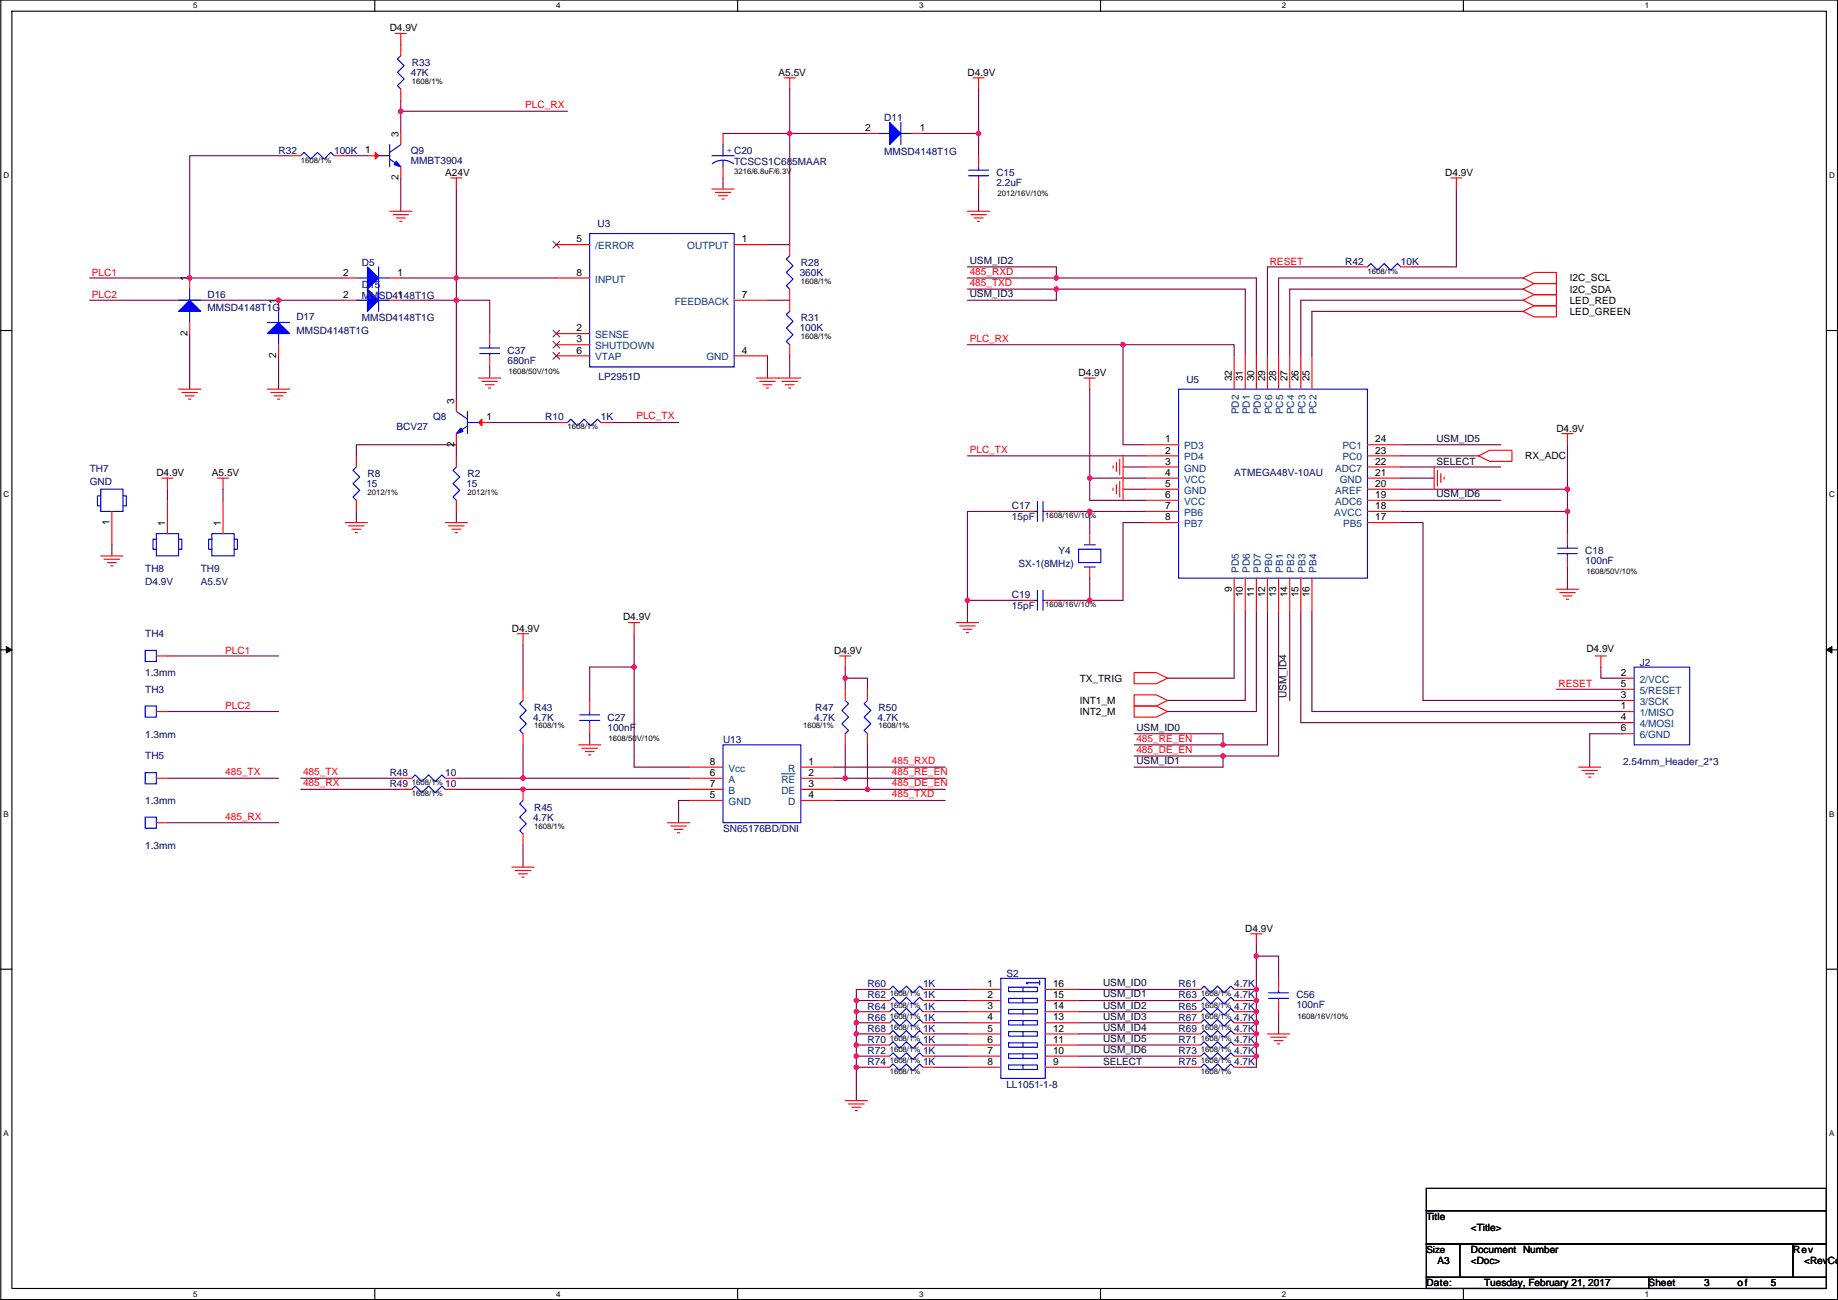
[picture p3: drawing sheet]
<svg xmlns="http://www.w3.org/2000/svg" width="420mm" height="297mm" viewBox="0 0 420 297" stroke-linecap="round" stroke-linejoin="round" font-family="sans-serif">
<defs><g id="words">
<g font-size="2.3">
<text x="89.1" y="7.2">D4.9V</text>
<text x="178" y="17.3">A5.5V</text>
<text x="221.2" y="17.3">D4.9V</text>
<text x="197.8" y="30">2</text>
<text x="210.2" y="30">1</text>
<text x="83.5" y="35.1">1</text>
<text x="91.1" y="31.3" transform="rotate(-90 91.1 31.3)">3</text>
<text x="91.1" y="41.2" transform="rotate(-90 91.1 41.2)">2</text>
<text x="101.8" y="40.2">A24V</text>
<text x="330.4" y="40.2">D4.9V</text>
<text x="131.8" y="55.4">5</text>
<text x="169.6" y="55.4">1</text>
<text x="42.8" y="64.3" transform="rotate(-90 42.8 64.3)">1</text>
<text x="78.4" y="63">2</text>
<text x="90.9" y="63">1</text>
<text x="131.8" y="63">8</text>
<text x="358.8" y="64.3">I2C_SCL</text>
<text x="63.2" y="69.4" transform="rotate(-90 63.2 69.4)">1</text>
<text x="78.4" y="68.1">2</text>
<text x="90.9" y="68.1">1</text>
<text x="169.6" y="68.1">7</text>
<text x="358.8" y="69.4">LED_RED</text>
<text x="358.8" y="71.9">LED_GREEN</text>
<text x="358.8" y="66.8">I2C_SDA</text>
<text x="42.8" y="76.8" transform="rotate(-90 42.8 76.8)">2</text>
<text x="131.8" y="75.7">2</text>
<text x="63.2" y="81.8" transform="rotate(-90 63.2 81.8)">2</text>
<text x="131.8" y="78.2">3</text>
<text x="131.8" y="80.8">6</text>
<text x="169.6" y="80.8">4</text>
<text x="246.6" y="85.9">D4.9V</text>
<text x="281.6" y="87.1" transform="rotate(-90 281.6 87.1)">32</text>
<text x="284.1" y="87.1" transform="rotate(-90 284.1 87.1)">31</text>
<text x="286.7" y="87.1" transform="rotate(-90 286.7 87.1)">30</text>
<text x="289.2" y="87.1" transform="rotate(-90 289.2 87.1)">29</text>
<text x="291.8" y="87.1" transform="rotate(-90 291.8 87.1)">28</text>
<text x="294.3" y="87.1" transform="rotate(-90 294.3 87.1)">27</text>
<text x="296.8" y="87.1" transform="rotate(-90 296.8 87.1)">26</text>
<text x="299.4" y="87.1" transform="rotate(-90 299.4 87.1)">25</text>
<text x="103.8" y="92.2" transform="rotate(-90 103.8 92.2)">3</text>
<text x="111.2" y="96">1</text>
<text x="266.4" y="101.1">1</text>
<text x="314.4" y="101.1">24</text>
<text x="355.8" y="98.6">D4.9V</text>
<text x="103.8" y="102.2" transform="rotate(-90 103.8 102.2)">2</text>
<text x="266.4" y="103.6">2</text>
<text x="266.4" y="106.2">3</text>
<text x="314.4" y="103.6">23</text>
<text x="314.4" y="106.2">22</text>
<text x="348.7" y="104.9">RX_ADC</text>
<text x="35.7" y="108.8">D4.9V</text>
<text x="48.4" y="108.8">A5.5V</text>
<text x="266.4" y="108.7">4</text>
<text x="266.4" y="111.3">5</text>
<text x="266.4" y="113.8">6</text>
<text x="314.4" y="113.8">19</text>
<text x="314.4" y="111.3">20</text>
<text x="314.4" y="108.7">21</text>
<text x="25.1" y="119.9" transform="rotate(-90 25.1 119.9)">1</text>
<text x="266.4" y="116.3">7</text>
<text x="266.4" y="118.9">8</text>
<text x="314.4" y="118.9">17</text>
<text x="314.4" y="116.3">18</text>
<text x="37.8" y="120.2" transform="rotate(-90 37.8 120.2)">1</text>
<text x="50.5" y="120.2" transform="rotate(-90 50.5 120.2)">1</text>
<text x="281.6" y="135.2" transform="rotate(-90 281.6 135.2)">9</text>
<text x="284.1" y="136.5" transform="rotate(-90 284.1 136.5)">10</text>
<text x="286.7" y="136.5" transform="rotate(-90 286.7 136.5)">11</text>
<text x="289.2" y="136.5" transform="rotate(-90 289.2 136.5)">12</text>
<text x="291.8" y="136.5" transform="rotate(-90 291.8 136.5)">13</text>
<text x="294.3" y="136.5" transform="rotate(-90 294.3 136.5)">14</text>
<text x="296.8" y="136.5" transform="rotate(-90 296.8 136.5)">15</text>
<text x="299.4" y="136.5" transform="rotate(-90 299.4 136.5)">16</text>
<text x="142.4" y="141.8">D4.9V</text>
<text x="117" y="144.3">D4.9V</text>
<text x="190.7" y="149.4">D4.9V</text>
<text x="362.6" y="148.9">D4.9V</text>
<text x="246.8" y="155.7">TX_TRIG</text>
<text x="370.5" y="154.4">2</text>
<text x="246.8" y="160.8">INT1_M</text>
<text x="370.5" y="159.5">3</text>
<text x="370.5" y="157">5</text>
<text x="246.8" y="163.4">INT2_M</text>
<text x="370.5" y="162.1">1</text>
<text x="370.5" y="164.6">4</text>
<text x="370.5" y="167.1">6</text>
<text x="162.2" y="177.3">6</text>
<text x="162.2" y="179.8">7</text>
<text x="162.2" y="174.8">8</text>
<text x="184.8" y="174.8">1</text>
<text x="184.8" y="177.3">2</text>
<text x="184.8" y="179.8">3</text>
<text x="162.2" y="182.4">5</text>
<text x="184.8" y="182.4">4</text>
<text x="284.7" y="212.9">D4.9V</text>
<text x="225.7" y="225.6">1</text>
<text x="240.7" y="225.6">16</text>
<text x="225.7" y="228.1">2</text>
<text x="225.7" y="230.6">3</text>
<text x="225.7" y="233.2">4</text>
<text x="240.7" y="228.1">15</text>
<text x="240.7" y="230.6">14</text>
<text x="240.7" y="233.2">13</text>
<text x="225.7" y="235.7">5</text>
<text x="225.7" y="238.3">6</text>
<text x="240.7" y="235.7">12</text>
<text x="240.7" y="238.3">11</text>
<text x="225.7" y="240.8">7</text>
<text x="225.7" y="243.3">8</text>
<text x="240.7" y="240.8">10</text>
<text x="240.7" y="243.3">9</text>
<text x="326.1" y="278.7">Title</text>
<text x="336.2" y="281.2">&lt;Title&gt;</text>
<text x="336.2" y="286.3">Document Number</text>
<text x="409.9" y="286.3">Rev</text>
<text x="326.1" y="293.9">Date:</text>
<text x="328.6" y="288.8">A3</text>
<text x="336.2" y="288.8">&lt;Doc&gt;</text>
<text x="339.3" y="293.9">Tuesday, February 21, 2017</text>
<text x="376.9" y="293.9">Sheet</text>
<text x="389.6" y="293.9">3</text>
<text x="397.2" y="293.9">of</text>
<text x="404.8" y="293.9">5</text>
<text x="412.4" y="288.8">&lt;RevCo</text>
</g>
<g font-size="2.3" fill="#000080">
<text x="93.9" y="17.3">47K</text>
<text x="94.2" y="15">R33</text>
<text x="202.1" y="27.7">D11</text>
<text x="63.7" y="35.1">R32</text>
<text x="76.4" y="35.1">100K</text>
<text x="93.9" y="35.1">Q9</text>
<text x="202.1" y="35.3">MMSD4148T1G</text>
<text x="93.9" y="37.4">MMBT3904</text>
<text x="167.8" y="37.6">TCSCS1C685MAAR</text>
<text x="227.8" y="40.2">C15</text>
<text x="227.8" y="42.5">2.2uF</text>
<text x="136.6" y="51.9">U3</text>
<text x="82.7" y="65.8">D15</text>
<text x="82.7" y="60.7">D5</text>
<text x="182.8" y="63">360K</text>
<text x="183.1" y="60.7">R28</text>
<text x="307.5" y="60.5">R42</text>
<text x="320.2" y="60.5">10K</text>
<text x="47.4" y="68.1">D16</text>
<text x="47.4" y="71.2">MMSD4148T1G</text>
<text x="82.7" y="68.4">MMSD4148T1G</text>
<text x="67.7" y="73.2">D17</text>
<text x="67.7" y="76.2">MMSD4148T1G</text>
<text x="82.7" y="73.4">MMSD4148T1G</text>
<text x="182.8" y="75.7">100K</text>
<text x="183.1" y="73.4">R31</text>
<text x="116" y="80.8">C37</text>
<text x="116" y="83.1">680nF</text>
<text x="136.8" y="86.9">LP2951D</text>
<text x="271.2" y="87.4">U5</text>
<text x="90.6" y="98.3">BCV27</text>
<text x="99" y="96.1">Q8</text>
<text x="124.6" y="96.1">R10</text>
<text x="137.3" y="96.1">1K</text>
<text x="20.5" y="107.7">TH7</text>
<text x="20.5" y="110.8">GND</text>
<text x="83.7" y="111.3">15</text>
<text x="84" y="109">R8</text>
<text x="106.6" y="111.3">15</text>
<text x="106.9" y="109">R2</text>
<text x="282.1" y="108.8">ATMEGA48V-10AU</text>
<text x="231.3" y="116.4">C17</text>
<text x="231.3" y="118.9">15pF</text>
<text x="33.2" y="130.6">TH8</text>
<text x="45.9" y="130.6">TH9</text>
<text x="232.8" y="129.6">SX-1(8MHz)</text>
<text x="242" y="126.5">Y4</text>
<text x="362.4" y="126.5">C18</text>
<text x="362.4" y="128.8">100nF</text>
<text x="33.2" y="133.6">D4.9V</text>
<text x="45.9" y="133.6">A5.5V</text>
<text x="231.3" y="136.7">C19</text>
<text x="231.3" y="139.2">15pF</text>
<text x="33.2" y="145.6">TH4</text>
<text x="33.2" y="154.5">1.3mm</text>
<text x="374.8" y="152.2">J2</text>
<text x="33.2" y="158.3">TH3</text>
<text x="121.8" y="164.6">4.7K</text>
<text x="122.1" y="162.3">R43</text>
<text x="138.9" y="164.6">C27</text>
<text x="138.9" y="166.9">100nF</text>
<text x="186.1" y="164.6">4.7K</text>
<text x="186.4" y="162.3">R47</text>
<text x="200.6" y="164.6">4.7K</text>
<text x="200.8" y="162.3">R50</text>
<text x="33.2" y="173.5">TH5</text>
<text x="33.2" y="168.7">1.3mm</text>
<text x="165.3" y="169.7">U13</text>
<text x="89.1" y="179.9">R49</text>
<text x="89.1" y="177.3">R48</text>
<text x="101.8" y="179.9">10</text>
<text x="101.8" y="177.3">10</text>
<text x="371" y="174.8">2.54mm_Header_2*3</text>
<text x="33.2" y="183.7">1.3mm</text>
<text x="122.1" y="185.2">R45</text>
<text x="121.8" y="187.5">4.7K</text>
<text x="165.3" y="190">SN65176BD/DNI</text>
<text x="33.2" y="194.1">1.3mm</text>
<text x="198.3" y="225.6">R60</text>
<text x="211" y="225.6">1K</text>
<text x="230" y="223.3">S2</text>
<text x="269.4" y="225.6">R61</text>
<text x="282.1" y="225.6">4.7K</text>
<text x="198.3" y="233.2">R66</text>
<text x="198.3" y="228.1">R62</text>
<text x="198.3" y="230.7">R64</text>
<text x="211" y="233.2">1K</text>
<text x="211" y="228.1">1K</text>
<text x="211" y="230.7">1K</text>
<text x="269.4" y="233.2">R67</text>
<text x="269.4" y="230.7">R65</text>
<text x="269.4" y="228.1">R63</text>
<text x="282.1" y="233.2">4.7K</text>
<text x="282.1" y="230.7">4.7K</text>
<text x="282.1" y="228.1">4.7K</text>
<text x="296.3" y="228.1">C56</text>
<text x="296.3" y="230.4">100nF</text>
<text x="198.3" y="238.3">R70</text>
<text x="198.3" y="235.8">R68</text>
<text x="211" y="238.3">1K</text>
<text x="211" y="235.8">1K</text>
<text x="269.4" y="235.8">R69</text>
<text x="269.4" y="238.3">R71</text>
<text x="282.1" y="235.8">4.7K</text>
<text x="282.1" y="238.3">4.7K</text>
<text x="198.3" y="240.8">R72</text>
<text x="198.3" y="243.4">R74</text>
<text x="211" y="240.8">1K</text>
<text x="211" y="243.4">1K</text>
<text x="269.4" y="240.8">R73</text>
<text x="269.4" y="243.4">R75</text>
<text x="282.1" y="240.8">4.7K</text>
<text x="282.1" y="243.4">4.7K</text>
<text x="230" y="248.7">LL1051-1-8</text>
</g>
<g font-size="2.3" fill="#f00">
<text x="120.1" y="24.7">PLC_RX</text>
<text x="21" y="63">PLC1</text>
<text x="221.7" y="65.3">485_TXD</text>
<text x="221.7" y="62.8">485_RXD</text>
<text x="290.2" y="60.5">RESET</text>
<text x="21" y="68.1">PLC2</text>
<text x="221.7" y="78">PLC_RX</text>
<text x="145.5" y="95.8">PLC_TX</text>
<text x="221.7" y="103.4">PLC_TX</text>
<text x="51.5" y="149.4">PLC1</text>
<text x="356.3" y="157">RESET</text>
<text x="51.5" y="162.1">PLC2</text>
<text x="259.8" y="169.5">485_RE_EN</text>
<text x="259.8" y="172">485_DE_EN</text>
<text x="51.5" y="177.1">485_TX</text>
<text x="69.3" y="177.1">485_TX</text>
<text x="69.3" y="179.6">485_RX</text>
<text x="203.9" y="174.6">485_RXD</text>
<text x="203.9" y="177.1">485_RE_EN</text>
<text x="203.9" y="179.6">485_DE_EN</text>
<text x="203.9" y="182.2">485_TXD</text>
<text x="51.5" y="187.3">485_RX</text>
</g>
<g font-size="2.3" fill="#004080">
<text x="136.1" y="56.9">/ERROR</text>
<text x="157.1" y="56.9">OUTPUT</text>
<text x="136.1" y="64.6">INPUT</text>
<text x="154.2" y="69.6">FEEDBACK</text>
<text x="136.1" y="77.3">SENSE</text>
<text x="136.1" y="79.8">SHUTDOWN</text>
<text x="136.1" y="82.3">VTAP</text>
<text x="161.5" y="82.3">GND</text>
<text x="283.2" y="94.7" transform="rotate(-90 283.2 94.7)">PD2</text>
<text x="285.7" y="94.7" transform="rotate(-90 285.7 94.7)">PD1</text>
<text x="288.3" y="94.7" transform="rotate(-90 288.3 94.7)">PD0</text>
<text x="290.8" y="94.7" transform="rotate(-90 290.8 94.7)">PC6</text>
<text x="293.3" y="94.7" transform="rotate(-90 293.3 94.7)">PC5</text>
<text x="295.9" y="94.7" transform="rotate(-90 295.9 94.7)">PC4</text>
<text x="298.4" y="94.7" transform="rotate(-90 298.4 94.7)">PC3</text>
<text x="301" y="94.7" transform="rotate(-90 301 94.7)">PC2</text>
<text x="270.7" y="102.7">PD3</text>
<text x="270.7" y="105.2">PD4</text>
<text x="270.7" y="107.7">GND</text>
<text x="305.2" y="107.7">ADC7</text>
<text x="306.9" y="105.2">PC0</text>
<text x="306.9" y="102.7">PC1</text>
<text x="270.7" y="110.3">VCC</text>
<text x="270.7" y="112.8">GND</text>
<text x="305.2" y="112.8">AREF</text>
<text x="306.2" y="110.3">GND</text>
<text x="270.7" y="115.4">VCC</text>
<text x="270.7" y="117.9">PB6</text>
<text x="305" y="117.9">AVCC</text>
<text x="305.2" y="115.4">ADC6</text>
<text x="270.7" y="120.4">PB7</text>
<text x="307" y="120.4">PB5</text>
<text x="283.2" y="130.8" transform="rotate(-90 283.2 130.8)">PD5</text>
<text x="285.7" y="130.8" transform="rotate(-90 285.7 130.8)">PD6</text>
<text x="288.3" y="130.8" transform="rotate(-90 288.3 130.8)">PD7</text>
<text x="290.8" y="130.8" transform="rotate(-90 290.8 130.8)">PB0</text>
<text x="293.3" y="130.8" transform="rotate(-90 293.3 130.8)">PB1</text>
<text x="295.9" y="130.8" transform="rotate(-90 295.9 130.8)">PB2</text>
<text x="298.4" y="130.8" transform="rotate(-90 298.4 130.8)">PB3</text>
<text x="301" y="130.8" transform="rotate(-90 301 130.8)">PB4</text>
<text x="374.8" y="156">2/VCC</text>
<text x="374.8" y="161.1">3/SCK</text>
<text x="374.8" y="158.5">5/RESET</text>
<text x="374.8" y="163.6">1/MISO</text>
<text x="374.8" y="166.2">4/MOSI</text>
<text x="374.8" y="168.7">6/GND</text>
<text x="166.5" y="178.9">A</text>
<text x="166.5" y="176.3">Vcc</text>
<text x="178.6" y="178.9">RE</text>
<text x="180.1" y="176.3">R</text>
<text x="166.5" y="183.9">GND</text>
<text x="166.5" y="181.4">B</text>
<text x="178.6" y="181.4">DE</text>
<text x="180.1" y="183.9">D</text>
</g>
<g font-size="2.3" fill="#000040">
<text x="221.7" y="60.3">USM_ID2</text>
<text x="221.7" y="67.9">USM_ID3</text>
<text x="328.3" y="100.9">USM_ID5</text>
<text x="328.3" y="106.2">SELECT</text>
<text x="328.3" y="113.6">USM_ID6</text>
<text x="294.1" y="159.5" transform="rotate(-90 294.1 159.5)">USM_ID4</text>
<text x="259.8" y="166.9">USM_ID0</text>
<text x="259.8" y="174.6">USM_ID1</text>
<text x="252.1" y="227.9">USM_ID1</text>
<text x="252.1" y="225.4">USM_ID0</text>
<text x="252.1" y="233">USM_ID3</text>
<text x="252.1" y="230.4">USM_ID2</text>
<text x="252.1" y="238.1">USM_ID5</text>
<text x="252.1" y="235.5">USM_ID4</text>
<text x="252.1" y="243.4">SELECT</text>
<text x="252.1" y="240.6">USM_ID6</text>
</g>
<text font-size="2.2" x="326.1" y="286.2">Size</text>
<text font-size="2.1" fill="#00f" x="166" y="35">+ C20</text>
<g font-size="1.8">
<text x="44.2" y="1.9">5</text>
<text x="127.1" y="1.9">4</text>
<text x="210.1" y="1.9">3</text>
<text x="293" y="1.9">2</text>
<text x="376" y="1.9">1</text>
<text x="94.2" y="19.1">1608/1%</text>
<text x=".8" y="40.7">D</text>
<text x="68.8" y="37.2">1608/1%</text>
<text x="167.8" y="39.7">3216/6.8uF/6.3V</text>
<text x="418.1" y="40.7">D</text>
<text x="228" y="44.8">2012/16V/10%</text>
<text x="183.1" y="64.9">1608/1%</text>
<text x="312.6" y="62.6">1608/1%</text>
<text x="183.1" y="77.6">1608/1%</text>
<text x="116.3" y="85.4">1608/50V/10%</text>
<text x="129.7" y="98.1">1608/1%</text>
<text x=".8" y="113.6">C</text>
<text x="84" y="113.1">2012/1%</text>
<text x="106.9" y="113.1">2012/1%</text>
<text x="418.1" y="113.6">C</text>
<text x="238.9" y="118.4">1608/16V/10%</text>
<text x="362.6" y="131.1">1608/50V/10%</text>
<text x="238.9" y="138.8">1608/16V/10%</text>
<text x="122.1" y="166.5">1608/1%</text>
<text x="183.6" y="166.5">1608/1%</text>
<text x="200.8" y="166.5">1608/1%</text>
<text x="139.1" y="169.2">1608/50V/10%</text>
<text x="94.2" y="179.4">1608/1%</text>
<text x="94.2" y="181.9">1608/1%</text>
<text x=".8" y="186.6">B</text>
<text x="122.1" y="189.3">1608/1%</text>
<text x="418.1" y="186.6">B</text>
<text x="203.4" y="227.7">1608/1%</text>
<text x="274.5" y="227.7">1608/1%</text>
<text x="203.4" y="230.2">1608/1%</text>
<text x="203.4" y="232.7">1608/1%</text>
<text x="274.5" y="232.7">1608/1%</text>
<text x="274.5" y="230.2">1608/1%</text>
<text x="296.6" y="232.7">1608/16V/10%</text>
<text x="203.4" y="235.3">1608/1%</text>
<text x="203.4" y="237.8">1608/1%</text>
<text x="274.5" y="235.3">1608/1%</text>
<text x="274.5" y="237.8">1608/1%</text>
<text x="203.4" y="240.4">1608/1%</text>
<text x="203.4" y="242.9">1608/1%</text>
<text x="203.4" y="245.4">1608/1%</text>
<text x="274.5" y="242.9">1608/1%</text>
<text x="274.5" y="245.4">1608/1%</text>
<text x="274.5" y="240.4">1608/1%</text>
<text x=".8" y="259.5">A</text>
<text x="418.1" y="259.5">A</text>
<text x="44.2" y="296.3">5</text>
<text x="127.1" y="296.3">4</text>
<text x="210.1" y="296.3">3</text>
<text x="293" y="296.3">2</text>
<text x="376" y="296.3">1</text>
</g>
</g></defs>
<path d="M.2 0h419.8v296.9h-419.8zM2.7 2.6h414.8v291.8h-414.8z" fill="none" stroke="#000" stroke-width=".25"/>
<g fill="#fff">
<path d="M44.2 .3h1v2h-1z"/>
<path d="M44.2 294.7h1v2h-1z"/>
</g>
<path d="M85.7 0v2.6M85.7 294.4v2.5" fill="none" stroke="#000" stroke-width=".25"/>
<g fill="#fff">
<path d="M127.1 .3h1v2h-1z"/>
<path d="M127.1 294.7h1v2h-1z"/>
</g>
<path d="M168.6 0v2.6M168.6 294.4v2.5" fill="none" stroke="#000" stroke-width=".25"/>
<g fill="#fff">
<path d="M210.1 .3h1v2h-1z"/>
<path d="M210.1 294.7h1v2h-1z"/>
</g>
<path d="M251.6 0v2.6M251.6 294.4v2.5" fill="none" stroke="#000" stroke-width=".25"/>
<g fill="#fff">
<path d="M293 .3h1v2h-1z"/>
<path d="M293 294.7h1v2h-1z"/>
</g>
<path d="M334.5 0v2.6M334.5 294.4v2.5" fill="none" stroke="#000" stroke-width=".25"/>
<g fill="#fff">
<path d="M376 .3h1v2h-1z"/>
<path d="M376 294.7h1v2h-1z"/>
<path d="M.8 39h1.3v2.1h-1.3z"/>
<path d="M418.1 39h1.3v2.1h-1.3z"/>
<path d="M.8 112h1.3v2h-1.3z"/>
<path d="M418.1 112h1.3v2h-1.3z"/>
</g>
<path d="M.2 75.5h2.5M417.5 75.5h2.5" fill="none" stroke="#000" stroke-width=".25"/>
<g fill="#fff">
<path d="M.8 185h1.2v2h-1.2z"/>
<path d="M418.1 185h1.2v2h-1.2z"/>
</g>
<path d="M.2 148.5h2.5M417.5 148.5h2.5" fill="none" stroke="#000" stroke-width=".25"/>
<path d="M1.4 147.7l1.3 .8-1.3 .7zM417.5 148.5l1.3-.8v1.5z" fill="#000" stroke="#000" stroke-width=".23"/>
<g fill="#fff">
<path d="M.8 257.9h1.2v2h-1.2z"/>
<path d="M418.1 257.9h1.2v2h-1.2z"/>
</g>
<path d="M.2 221.4h2.5M417.5 221.4h2.5M326.1 271.5h91.4v5.1h-91.4zM326.1 276.6h91.4v7.6h-91.4zM326.1 291.9h50.8v2.5h-50.8zM326.1 284.2h7.6v7.7h-7.6zM333.7 284.2h76.2v7.7h-76.2zM376.9 291.9h40.6v2.5h-40.6zM409.9 284.2h7.6v7.7h-7.6z" fill="none" stroke="#000" stroke-width=".25"/>
<g fill="none" stroke="#800040" stroke-width=".25">
<path d="M66.2 35.6h-22.8v27.9M78.9 35.6h5.1M91.6 22.9v2.5h38.1M91.6 25.4v5.1M165.3 30.5h15.2v25.4h-5.1M180.5 20.3v10.2h17.8M211 30.5h12.7v5.1M223.7 20.3v10.2M91.6 40.7v7.6M104.3 43.2v20.3h-12.7M165.3 40.7v2.5M223.7 43.2v5.1"/>
<path d="M332.9 43.2v17.8h-10.1M20.5 63.5h22.9M43.4 63.5h35.5M43.4 76.2v12.7M78.9 68.6h-58.4M91.6 68.6h12.7M104.3 68.6v22.9M104.3 68.6h7.6v7.6M127.2 63.5h-22.9v5.1M175.4 68.6h5.1M221.2 63.5h20.3M221.2 66.1h20.3"/>
<path d="M221.2 61h20.3v2.5M221.2 78.8h35.5M241.5 66.1v2.5h-20.3M241.5 66.1h43.2v15.2M241.5 63.5h45.7v17.8M256.7 78.8h25.4v2.5M256.7 78.8v22.8h5.1M310.1 61h-20.4v20.3M348.2 71.1h-48.3v10.2M348.2 68.6h-50.8v12.7M348.2 63.5h-55.9v17.8M348.2 66.1h-53.4v15.2"/>
<path d="M63.7 81.3v7.6M111.9 96.5h15.3M111.9 83.8v2.6M139.9 96.5h15.2M175.4 81.3v5.1M180.5 81.3v5.1M249.1 88.9v20.3M38.3 111.8v2.5M51 111.8v2.5M81.5 104.2v-2.6h22.8v2.6M81.5 116.9v2.5M104.3 116.9v2.5"/>
<path d="M221.2 104.2h40.6M233.9 116.9h-12.7v20.3M241.5 116.9h7.6v5M249.1 116.9h12.7M249.1 109.2v5.1h12.7M249.1 109.2h12.7M256.7 106.7h5.1M256.7 111.8h5.1M261.8 119.4h-5.1v17.8h-7.6M320.2 111.8h38.1M320.2 116.9h38.1M320.2 104.2h17.8"/>
<path d="M320.2 109.2h7.6M320.2 101.6h22.9M320.2 106.7h22.9M320.2 114.3h22.9M320.2 119.4h5.1v40.6h45.7M358.3 101.6v10.2M358.3 111.8v5.1M358.3 116.9v5M25.6 124.5v2.5M221.2 137.2h12.7M221.2 137.2v5.1M241.5 137.2h7.6"/>
<path d="M249.1 132.1v5.1M282.1 139.7v15.3h-15.2M284.7 139.7v20.3h-17.8M287.2 139.7v22.9h-20.3M289.7 139.7v30.5h-10.1M292.3 139.7v33h-12.7M294.8 139.7v20.3M297.4 139.7v25.4h73.6M299.9 139.7v22.9h71.1M358.3 129.6v5M38.3 149.9h25.4M119.6 147.3v10.2"/>
<path d="M145 152.4v22.9h12.7M145 144.8v7.6M145 152.4h-10.2v7.6M193.2 152.4v2.6M193.2 155v2.5M193.2 155h5.1v2.5M355.8 157.5h15.2M365.9 152.4v2.6h5.1M38.3 162.6h25.4M38.3 177.8h25.4M68.8 177.8h22.8M104.3 177.8h15.3"/>
<path d="M119.6 170.2v7.6M119.6 177.8h38.1M134.8 167.7v2.5M190.7 175.3h25.4M190.7 177.8h2.5M193.2 177.8h22.9M193.2 170.2v7.6M198.3 170.2v10.2M259.3 170.2h20.3M259.3 172.7h20.3M259.3 167.7h20.3v2.5M279.6 172.7v2.6h-20.3"/>
<path d="M371 167.7h-7.6v7.6M38.3 188h25.4M68.8 180.4h22.8M104.3 180.4h53.4M119.6 193.1v5M157.7 182.9h-2.6v5.1M190.7 180.4h7.6M190.7 182.9h25.4M198.3 180.4h17.8M287.2 215.9v2.6M287.2 218.5v7.6M287.2 218.5h5.1v5"/>
<path d="M195.8 233.7h5M195.8 228.6h5M195.8 228.6v2.6M195.8 231.2v2.5M195.8 236.2v2.6M195.8 238.8v2.5M195.8 233.7v2.5M195.8 231.2h5M195.8 236.2h5M195.8 238.8h5M200.8 226.1h-5v2.5M213.5 226.1h7.7"/>
<path d="M213.5 228.6h7.7M213.5 231.2h7.7M213.5 233.7h7.7M213.5 236.2h7.7M213.5 238.8h7.7M246.6 228.6h25.4M246.6 226.1h25.4M246.6 233.7h25.4M246.6 231.2h25.4M246.6 238.8h25.4M246.6 236.2h25.4M284.7 228.6h2.5"/>
<path d="M284.7 226.1h2.5M284.7 231.2h2.5M284.7 233.7h2.5M284.7 236.2h2.5M284.7 238.8h2.5M287.2 226.1v2.5M287.2 228.6v2.6M287.2 231.2v2.5M287.2 233.7v2.5M287.2 236.2v2.6M287.2 238.8v2.5M292.3 231.2v5"/>
<path d="M195.8 241.3v2.6M195.8 241.3h5M195.8 243.9v7.6M195.8 243.9h5M213.5 241.3h7.7M213.5 243.9h7.7M246.6 243.9h25.4M246.6 241.3h25.4M284.7 241.3h2.5M287.2 241.3v2.6h-2.5"/>
</g>
<g fill="#f0f" stroke="#f0f" stroke-width=".25">
<circle cx="104.3" cy="68.6" r=".5"/>
<circle cx="63.7" cy="68.6" r=".5"/>
<circle cx="180.5" cy="30.5" r=".5"/>
<circle cx="223.7" cy="30.5" r=".5"/>
<circle cx="91.6" cy="25.4" r=".5"/>
<circle cx="43.3" cy="63.5" r=".5"/>
<circle cx="144.9" cy="152.4" r=".5"/>
<circle cx="119.5" cy="177.8" r=".5"/>
<circle cx="119.5" cy="180.3" r=".5"/>
<circle cx="193.2" cy="177.8" r=".5"/>
<circle cx="198.3" cy="180.3" r=".5"/>
<circle cx="193.2" cy="154.9" r=".5"/>
<circle cx="358.3" cy="116.8" r=".5"/>
<circle cx="358.3" cy="111.8" r=".5"/>
<circle cx="249.1" cy="137.2" r=".5"/>
<circle cx="249.1" cy="116.8" r=".5"/>
<circle cx="221.1" cy="137.2" r=".5"/>
<circle cx="249.1" cy="109.2" r=".5"/>
<circle cx="256.7" cy="78.7" r=".5"/>
<circle cx="104.3" cy="63.5" r=".5"/>
<circle cx="279.6" cy="170.2" r=".5"/>
<circle cx="279.6" cy="172.7" r=".5"/>
<circle cx="287.2" cy="226.1" r=".5"/>
<circle cx="287.2" cy="218.4" r=".5"/>
<circle cx="287.2" cy="231.1" r=".5"/>
<circle cx="287.2" cy="228.6" r=".5"/>
<circle cx="195.7" cy="228.6" r=".5"/>
<circle cx="195.7" cy="233.7" r=".5"/>
<circle cx="195.7" cy="231.1" r=".5"/>
<circle cx="241.5" cy="63.5" r=".5"/>
<circle cx="241.5" cy="66" r=".5"/>
<circle cx="195.7" cy="238.8" r=".5"/>
<circle cx="195.7" cy="243.8" r=".5"/>
<circle cx="195.7" cy="241.3" r=".5"/>
<circle cx="195.7" cy="236.2" r=".5"/>
<circle cx="287.2" cy="236.2" r=".5"/>
<circle cx="287.2" cy="233.7" r=".5"/>
<circle cx="287.2" cy="238.8" r=".5"/>
<circle cx="287.2" cy="241.3" r=".5"/>
</g>
<g fill="none" stroke="#f00" stroke-width=".25">
<path d="M90.3 7.6h2.6M91.6 7.6v5.1M179.2 17.8h2.6M180.5 17.8v2.5M222.4 17.8h2.6M223.7 17.8v2.5M66.2 35.6h2.6M76.4 35.6h2.5M84 35.6h2.5M91.6 38.1v2.6M91.6 30.5v2.5M91.6 20.3v2.6"/>
<path d="M165.3 30.5v2.5M165.3 38.1v2.6M198.3 30.5h2.5M208.5 30.5h2.5M223.7 35.6v2.5M89.1 48.3h5.1M89.8 49h3.6M90.6 49.8h2M91.4 50.6h.5M103 40.7h2.6M104.3 40.7v2.5M127.2 55.9h7.6"/>
<path d="M162.7 43.2h5.1M163.5 44h3.6M164.3 44.7h2M165 45.5h.5M167.8 55.9h7.6M180.5 55.9v2.5M221.2 48.3h5M221.9 49h3.6M222.7 49.8h2M223.4 50.6h.6M223.7 40.7v2.5M331.6 40.7h2.6"/>
<path d="M332.9 40.7v2.5M43.4 73.7v2.5M43.4 63.5v2.6M63.7 78.8v2.5M63.7 68.6v2.5M78.9 68.6h2.6M78.9 63.5h2.6M89.1 68.6h2.5M89.1 63.5h2.5M111.9 76.2v2.6M127.2 76.2h7.6M127.2 78.8h7.6"/>
<path d="M127.2 63.5h7.6M167.8 68.6h7.6M180.5 66.1v5M180.5 78.8v2.5M310.1 61h2.5M320.2 61h2.6M348.2 68.6l2.5-1.3h5.1v2.6h-5.1zM348.2 71.1l2.5-1.2h5.1v2.5h-5.1zM348.2 63.5l2.5-1.2h5.1v2.5h-5.1zM348.2 66.1l2.5-1.3h5.1v2.5h-5.1zM40.8 88.9h5.1M41.6 89.7h3.5"/>
<path d="M42.3 90.4h2.1M43.1 91.2h.5M61.1 88.9h5.1M61.9 89.7h3.6M62.7 90.4h2M63.4 91.2h.5M104.3 99.1v2.5M104.3 91.5v2.5M109.4 86.4h5.1M109.4 96.5h2.5M110.2 87.1h3.5M110.9 87.9h2.1"/>
<path d="M111.7 88.7h.5M111.9 81.3v2.5M127.2 81.3h7.6M127.2 96.5h2.5M137.3 96.5h2.6M167.8 81.3h7.6M173.7 87.1h3.5M174.4 87.9h2.1M175.2 88.7h.5M178.7 87.1h3.6M179.5 87.9h2M180.3 88.7h.5"/>
<path d="M183.1 86.4h-10.2M247.8 86.4h2.6M249.1 86.4v2.5M282.1 81.3v7.6M284.7 81.3v7.6M287.2 81.3v7.6M289.7 81.3v7.6M292.3 81.3v7.6M294.8 81.3v7.6M297.4 81.3v7.6M299.9 81.3v7.6M357 99.1h2.6"/>
<path d="M358.3 99.1v2.5M25.6 116.9v7.6M37 109.2h2.5M38.3 109.2v2.6M38.3 114.3v7.6M49.7 109.2h2.5M51 109.2v2.6M51 114.3v7.6M78.9 119.4h5.1M81.5 114.3v2.6M81.5 104.2v2.5M101.8 119.4h5.1"/>
<path d="M104.3 114.3v2.6M104.3 104.2v2.5M233.9 116.9h2.5M238.9 116.9h2.6M254.4 106.4v.6M254.4 111.5v.5M255.2 105.7v2M255.2 110.8v2M256 104.9v3.6M256 110v3.6M256.7 104.2v10.1M261.8 101.6h7.6"/>
<path d="M261.8 104.2h7.6M261.8 106.7h7.6M261.8 109.2h7.6M261.8 111.8h7.6M261.8 114.3h7.6M261.8 116.9h7.6M261.8 119.4h7.6M312.6 119.4h7.6M312.6 116.9h7.6M312.6 114.3h7.6M312.6 111.8h7.6M312.6 109.2h7.6"/>
<path d="M312.6 106.7h7.6M312.6 104.2h7.6M312.6 101.6h7.6M327.8 106.7v5.1M328.6 107.5v3.5M329.4 108.2v2.1M330.1 109v.5M338 104.2l2.5-1.3h5.1v2.5h-5.1zM23 127h5.1M23.8 127.8h3.6M24.6 128.5h2M25.3 129.3h.5"/>
<path d="M79.7 120.2h3.5M80.4 120.9h2.1M81.2 121.7h.5M102.5 120.2h3.6M103.3 120.9h2M104.1 121.7h.5M233.9 137.2h2.5M238.9 137.2h2.6M249.1 121.9v2.6M249.1 129.6v2.5M282.1 132.1v7.6M284.7 132.1v7.6"/>
<path d="M287.2 132.1v7.6M289.7 132.1v7.6M292.3 132.1v7.6M294.8 132.1v7.6M297.4 132.1v7.6M299.9 132.1v7.6M355.8 134.6h5.1M356.5 135.4h3.6M357.3 136.2h2M358.1 136.9h.5M358.3 127v2.6M358.3 121.9v2.6"/>
<path d="M35.7 149.9h2.6M118.3 144.8h2.5M119.6 144.8v2.5M119.6 157.5v2.5M143.7 142.3h2.5M145 142.3v2.5M191.9 149.9h2.6M193.2 149.9v2.5M193.2 157.5v2.5M198.3 157.5v2.5M218.6 142.3h5.1M219.4 143h3.5"/>
<path d="M220.1 143.8h2.1M220.9 144.5h.5M259.3 153.7h5l2.6 1.3-2.6 1.2h-5zM259.3 158.8h5l2.6 1.2-2.6 1.3h-5zM364.7 149.9h2.5M365.9 149.9v2.5M371 157.5h2.6M371 155h2.6M35.7 177.8h2.6M35.7 162.6h2.6M91.6 177.8h2.6M101.8 177.8h2.5"/>
<path d="M119.6 167.7v2.5M132.3 170.2h5M133 171h3.6M133.8 171.7h2M134.5 172.5h.6M134.8 165.1v2.6M134.8 160v2.6M157.7 177.8h7.6M157.7 175.3h7.6M183.1 175.3h7.6M183.1 177.8h7.6M193.2 167.7v2.5"/>
<path d="M198.3 167.7v2.5M259.3 161.3h5l2.6 1.3-2.6 1.3h-5zM360.9 175.3h5M361.6 176h3.6M362.4 176.8h2M363.1 177.6h.6M371 162.6h2.6M371 160h2.6M371 165.1h2.6M371 167.7h2.6M35.7 188h2.6M91.6 180.4h2.6"/>
<path d="M101.8 180.4h2.5M117 198.1h5.1M117.8 198.9h3.5M118.5 199.7h2.1M119.6 190.5v2.6M119.6 180.4v2.5M152.6 188h5.1M153.3 188.7h3.6M154.1 189.5h2M154.9 190.3h.5M157.7 182.9h7.6M157.7 180.4h7.6"/>
<path d="M183.1 180.4h7.6M183.1 182.9h7.6M119.3 200.4h.5M285.9 213.4h2.6M287.2 213.4v2.5M200.8 233.7h2.6M200.8 228.6h2.6M200.8 238.8h2.6M200.8 231.2h2.6M200.8 226.1h2.6M200.8 236.2h2.6M211 233.7h2.5"/>
<path d="M211 228.6h2.5M211 238.8h2.5M211 231.2h2.5M211 226.1h2.5M211 236.2h2.5M221.2 226.1h7.6M221.2 228.6h7.6M221.2 231.2h7.6M221.2 233.7h7.6M221.2 236.2h7.6M221.2 238.8h7.6M238.9 226.1h7.7"/>
<path d="M238.9 228.6h7.7M238.9 231.2h7.7M238.9 233.7h7.7M238.9 236.2h7.7M238.9 238.8h7.7M272 233.7h2.5M272 231.2h2.5M272 226.1h2.5M272 236.2h2.5M272 238.8h2.5M272 228.6h2.5M282.1 233.7h2.6"/>
<path d="M282.1 231.2h2.6M282.1 226.1h2.6M282.1 236.2h2.6M282.1 238.8h2.6M282.1 228.6h2.6M289.7 236.2h5.1M290.5 237h3.6M291.3 237.8h2M292 238.5h.5M292.3 228.6v2.6M292.3 223.5v2.6M193.2 251.5h5.1"/>
<path d="M194 252.2h3.5M194.7 253h2.1M195.5 253.8h.5M200.8 241.3h2.6M200.8 243.9h2.6M211 241.3h2.5M211 243.9h2.5M221.2 241.3h7.6M221.2 243.9h7.6M238.9 241.3h7.7M238.9 243.9h7.7M272 241.3h2.5"/>
<path d="M272 243.9h2.5M282.1 241.3h2.6M282.1 243.9h2.6"/>
</g>
<g fill="none" stroke="#00f" stroke-width=".25">
<path d="M91.6 12.7l-.7 .8 1.5 1.5-1.5 1.5 1.5 1.6-1.5 1.5 .7 .7M68.8 35.6l.7-.8 1.5 1.5 1.6-1.5 1.5 1.5 1.5-1.5 .8 .8M86.5 35.6h2.6M89.1 36.3l2.5 1.8M89.1 33v5.1M91.6 33l-2.5 1.8M162.7 35.6h5.1M162.8 37.4a4.1 4.1 0 0 1 4.9 0M165.3 36.6v1.5M165.3 33v2.6M200.8 30.5h2.6M205.9 28v5"/>
<path d="M205.9 30.5h2.6M221.4 38.9h4.6M223.7 38.1v.8M134.8 53.4h33v30.4h-33zM180.5 58.4l-.7 .8 1.5 1.5-1.5 1.6 1.5 1.5-1.5 1.5 .7 .8M221.4 40.2h4.6M223.7 40.2v.5M40.8 68.6h5.1M43.4 71.1v2.6M43.4 66.1v2.5M61.1 73.7h5.1M63.7 76.2v2.6"/>
<path d="M63.7 71.1v2.6M81.5 68.6h2.5M81.5 63.5h2.5M86.5 61v10.1M86.5 68.6h2.6M86.5 63.5h2.6M109.7 79.5h4.5M111.9 78.8v.7M180.5 71.1l-.7 .8 1.5 1.5-1.5 1.6 1.5 1.5-1.5 1.5 .7 .8M312.6 61l.8-.8 1.5 1.5 1.5-1.5 1.5 1.5 1.6-1.5 .7 .8M104.3 94l2.6 1.8M106.9 97.3l-2.6 1.8"/>
<path d="M106.9 94v5.1M106.9 96.5h2.5M109.7 80.8h4.5M111.9 80.8v.5M129.7 96.5l.8-.7 1.5 1.5 1.5-1.5 1.6 1.5 1.5-1.5 .7 .7M269.4 88.9h43.2v43.2h-43.2zM23 111.8h5.1v5.1h-5.1zM23 113.3h-.7v2.3h.7M28.1 113.3h.8v2.3h-.8M81.5 106.7l-.8 .8 1.5 1.5-1.5 1.5 1.5 1.5-1.5 1.6 .8 .7M104.3 106.7l-.7 .8 1.5 1.5-1.5 1.5 1.5 1.5-1.5 1.6 .7 .7M236.4 116.9h.8"/>
<path d="M237.2 114.6v4.5M238.4 114.6v4.5M238.4 116.9h.5M35.7 121.9h5.1v5.1h-5.1zM35.7 123.2h-.7v2.3h.7M40.8 123.2h.8v2.3h-.8M48.4 121.9h5.1v5.1h-5.1zM48.4 123.2h-.7v2.3h.7M53.5 123.2h.8v2.3h-.8M236.4 137.2h.8M237.2 134.9v4.6M238.4 134.9v4.6"/>
<path d="M238.4 137.2h.5M246.6 125.5h5v3h-5zM247.8 124.5h2.6M247.8 129.6h2.6M356 125.2h4.6M356 126.5h4.6M358.3 126.5v.5M358.3 124.5v.7M33.2 148.6h2.5v2.6h-2.5zM373.6 152.4h12.7v17.8h-12.7zM33.2 176.6h2.5v2.5h-2.5zM33.2 161.3h2.5v2.6h-2.5z"/>
<path d="M94.2 177.8l.7-.7 1.5 1.5 1.6-1.5 1.5 1.5 1.5-1.5 .8 .7M119.6 160l-.8 .8 1.5 1.5-1.5 1.6 1.5 1.5-1.5 1.5 .8 .8M132.5 163.3h4.6M132.5 164.6h4.6M134.8 164.6v.5M134.8 162.6v.7M165.3 170.2h17.8v17.8h-17.8zM193.2 160l.8 .8-1.5 1.5 1.5 1.6-1.5 1.5 1.5 1.5-.8 .8M198.3 160l-.8 .8 1.6 1.5-1.6 1.6 1.6 1.5-1.6 1.5 .8 .8M33.2 186.7h2.5v2.6h-2.5zM94.2 180.4l.7-.8 1.5 1.5 1.6-1.5 1.5 1.5 1.5-1.5 .8 .8M119.6 182.9l-.8 .8 1.5 1.5-1.5 1.5 1.5 1.5-1.5 1.6 .8 .7"/>
<path d="M203.4 233.7l.7-.8 1.6 1.6 1.5-1.6 1.5 1.6 1.5-1.6 .8 .8M203.4 228.6l.7-.7 1.6 1.5 1.5-1.5 1.5 1.5 1.5-1.5 .8 .7M203.4 238.8l.7-.8 1.6 1.5 1.5-1.5 1.5 1.5 1.5-1.5 .8 .8M203.4 231.2l.7-.8 1.6 1.5 1.5-1.5 1.5 1.5 1.5-1.5 .8 .8M203.4 226.1l.7-.8 1.6 1.5 1.5-1.5 1.5 1.5 1.5-1.5 .8 .8M203.4 236.2l.7-.7 1.6 1.5 1.5-1.5 1.5 1.5 1.5-1.5 .8 .7M228.8 223.5h10.1v22.9h-10.1zM230.6 225.6h6.6v1h-6.6zM230.6 228.1h6.6v1h-6.6zM230.6 230.7h6.6v1h-6.6zM230.6 233.2h6.6v1h-6.6zM230.6 235.7h6.6v1h-6.6z"/>
<path d="M230.6 238.3h6.6v1h-6.6zM233.9 225.6v1M233.9 228.1v1M233.9 230.7v1M233.9 233.2v1M233.9 235.7v1M233.9 238.3v1M237.7 224v1.1M237.7 224.6h-3.1l.3 .2M274.5 233.7l.8-.8 1.5 1.6 1.5-1.6 1.5 1.6 1.6-1.6 .7 .8M274.5 231.2l.8-.8 1.5 1.5 1.5-1.5 1.5 1.5 1.6-1.5 .7 .8M274.5 226.1l.8-.8 1.5 1.5 1.5-1.5 1.5 1.5 1.6-1.5 .7 .8"/>
<path d="M274.5 236.2l.8-.7 1.5 1.5 1.5-1.5 1.5 1.5 1.6-1.5 .7 .7M274.5 238.8l.8-.8 1.5 1.5 1.5-1.5 1.5 1.5 1.6-1.5 .7 .8M274.5 228.6l.8-.7 1.5 1.5 1.5-1.5 1.5 1.5 1.6-1.5 .7 .7M290 226.8h4.6M290 228.1h4.6M292.3 228.1v.5M292.3 226.1v.7M203.4 241.3l.7-.7 1.6 1.5 1.5-1.5 1.5 1.5 1.5-1.5 .8 .7M203.4 243.9l.7-.8 1.6 1.5 1.5-1.5 1.5 1.5 1.5-1.5 .8 .8M230.6 240.8h6.6v1h-6.6zM230.6 243.4h6.6v1h-6.6zM233.9 240.8v1"/>
<path d="M233.9 243.4v1M274.5 241.3l.8-.7 1.5 1.5 1.5-1.5 1.5 1.5 1.6-1.5 .7 .7M274.5 243.9l.8-.8 1.5 1.5 1.5-1.5 1.5 1.5 1.6-1.5 .7 .8"/>
</g>
<g fill="#00f" stroke="#00f" stroke-width=".25">
<path d="M90.6 36.9l1 1.2-1.5-.5z" fill-rule="evenodd"/>
<path d="M63.7 73.7l2.5 2.5h-5.1z" fill-rule="evenodd"/>
<path d="M105.3 97.8l.5 .8-1.5 .5z" fill-rule="evenodd"/>
<path d="M84 66.1l2.5 2.5-2.5 2.5z" fill-rule="evenodd"/>
<path d="M43.4 68.6l2.5 2.5h-5.1z" fill-rule="evenodd"/>
<path d="M203.4 28l2.5 2.5-2.5 2.5z" fill-rule="evenodd"/>
<path d="M84 61l2.5 2.5-2.5 2.6z" fill-rule="evenodd"/>
</g>
<g fill="#f00" stroke="#f00" stroke-width=".25">
<path d="M85.8 34.8l.7 .8-.7 .7z"/>
<path d="M109.4 96.5l.8-.7v1.5z"/>
</g>
<path d="M126.4 55.1l1.6 1.6M127.9 55.1l-1.5 1.6M126.4 75.5l1.6 1.5M126.4 78l1.6 1.5M127.9 75.5l-1.5 1.5M127.9 78l-1.5 1.5M126.4 80.5l1.6 1.6M127.9 80.5l-1.5 1.6" fill="none" stroke="#804000" stroke-width=".23"/>
<path d="M178.6 176.8h3.2" fill="none" stroke="#004080" stroke-width=".23"/>
<use href="#words"/>
</svg>
